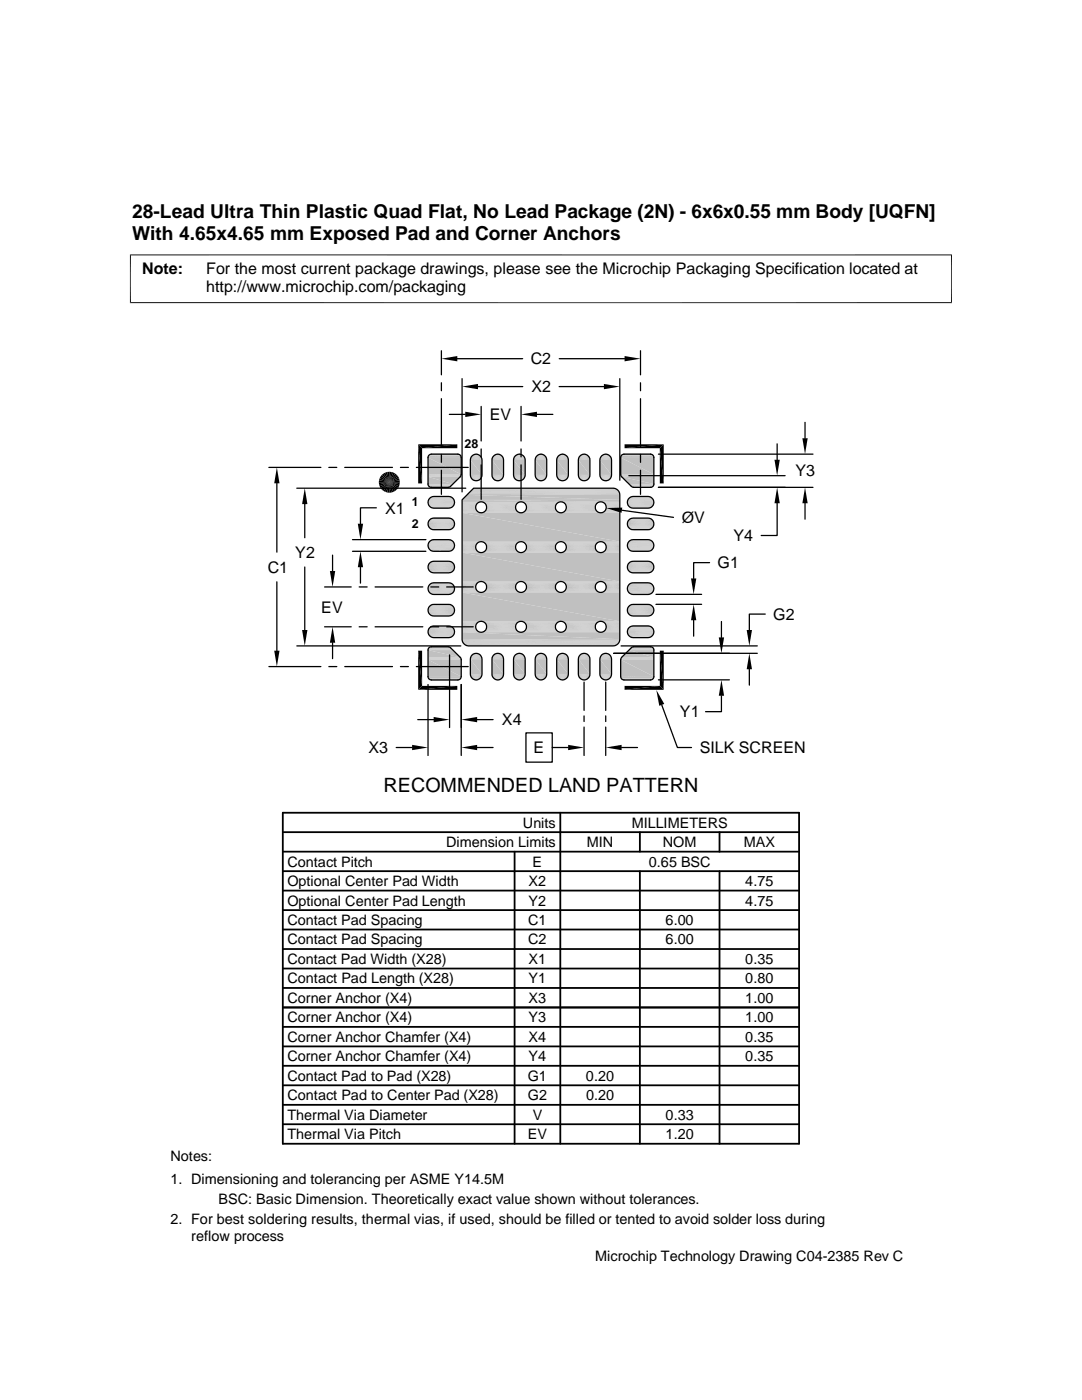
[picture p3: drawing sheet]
<svg xmlns="http://www.w3.org/2000/svg" width="216mm" height="279mm" viewBox="0 0 216 279" stroke-linecap="round" stroke-linejoin="round" font-family="sans-serif">
<defs><g id="words">
<text font-size="3.9" x="76.5" y="158.1">RECOMMENDED LAND PATTERN</text>
<g font-size="3.8">
<text x="26.4" y="43.5">28-Lead Ultra Thin Plastic Quad Flat, No Lead Package (2N) - 6x6x0.55 mm Body [UQFN]</text>
<text x="26.4" y="47.9">With 4.65x4.65 mm Exposed Pad and Corner Anchors</text>
</g>
<g font-size="3.2">
<text x="28.4" y="54.6">Note:</text>
<text x="41.1" y="54.6">For the most current package drawings, please see the Microchip Packaging Specification located at</text>
<text x="41.1" y="58.3">http://www.microchip.com/packaging</text>
<text x="105.9" y="72.7">C2</text>
<text x="97.7" y="83.8">EV</text>
<text x="106.1" y="78.3">X2</text>
<text x="158.7" y="95.1">Y3</text>
<text x="76.9" y="102.5">X1</text>
<text x="136" y="104.3">ØV</text>
<text x="58.9" y="111.4">Y2</text>
<text x="143.2" y="113.4">G1</text>
<text x="146.4" y="108">Y4</text>
<text x="53.4" y="114.3">C1</text>
<text x="64.1" y="122.3">EV</text>
<text x="154.3" y="123.7">G2</text>
<text x="135.7" y="143.2">Y1</text>
<text x="100.2" y="144.8">X4</text>
<text x="73.5" y="150.3">X3</text>
<text x="106.5" y="150.3">E</text>
<text x="139.6" y="150.3">SILK SCREEN</text>
</g>
<g font-size="2.9">
<text x="104.3" y="165.2">Units</text>
<text x="126" y="165.2">MILLIMETERS</text>
<text x="57.3" y="172.9">Contact Pitch</text>
<text x="89" y="169.1">Dimension Limits</text>
<text x="106.3" y="172.9">E</text>
<text x="117.1" y="169.1">MIN</text>
<text x="129.5" y="172.9">0.65 BSC</text>
<text x="132.3" y="169.1">NOM</text>
<text x="148.4" y="169.1">MAX</text>
<text x="57.3" y="176.8">Optional Center Pad Width</text>
<text x="105.5" y="176.8">X2</text>
<text x="148.7" y="176.8">4.75</text>
<text x="57.3" y="180.7">Optional Center Pad Length</text>
<text x="57.3" y="184.6">Contact Pad Spacing</text>
<text x="105.4" y="184.6">C1</text>
<text x="105.5" y="180.7">Y2</text>
<text x="132.8" y="184.6">6.00</text>
<text x="148.7" y="180.7">4.75</text>
<text x="57.3" y="188.5">Contact Pad Spacing</text>
<text x="105.4" y="188.5">C2</text>
<text x="132.8" y="188.5">6.00</text>
<text x="57.3" y="196.3">Contact Pad Length (X28)</text>
<text x="57.3" y="192.4">Contact Pad Width (X28)</text>
<text x="105.5" y="196.3">Y1</text>
<text x="105.5" y="192.4">X1</text>
<text x="148.7" y="196.3">0.80</text>
<text x="148.7" y="192.4">0.35</text>
<text x="57.3" y="200.1">Corner Anchor (X4)</text>
<text x="105.5" y="200.1">X3</text>
<text x="148.7" y="200.1">1.00</text>
<text x="57.3" y="207.9">Corner Anchor Chamfer (X4)</text>
<text x="57.3" y="204">Corner Anchor (X4)</text>
<text x="105.5" y="207.9">X4</text>
<text x="105.5" y="204">Y3</text>
<text x="148.7" y="207.9">0.35</text>
<text x="148.7" y="204">1.00</text>
<text x="57.3" y="211.8">Corner Anchor Chamfer (X4)</text>
<text x="57.3" y="215.7">Contact Pad to Pad (X28)</text>
<text x="105.3" y="215.7">G1</text>
<text x="105.5" y="211.8">Y4</text>
<text x="116.9" y="215.7">0.20</text>
<text x="148.7" y="211.8">0.35</text>
<text x="57.3" y="219.6">Contact Pad to Center Pad (X28)</text>
<text x="105.3" y="219.6">G2</text>
<text x="116.9" y="219.6">0.20</text>
<text x="57.3" y="223.5">Thermal Via Diameter</text>
<text x="57.3" y="227.4">Thermal Via Pitch</text>
<text x="105.3" y="227.4">EV</text>
<text x="106.3" y="223.5">V</text>
<text x="132.8" y="223.5">0.33</text>
<text x="132.8" y="227.4">1.20</text>
<text x="34" y="231.6">Notes:</text>
<text x="34" y="236.2">1. Dimensioning and tolerancing per ASME Y14.5M</text>
<text x="34" y="244.3">2. For best soldering results, thermal vias, if used, should be filled or tented to avoid solder loss during</text>
<text x="43.6" y="240.2">BSC: Basic Dimension. Theoretically exact value shown without tolerances.</text>
<text x="38.1" y="247.6">reflow process</text>
<text x="118.8" y="251.7">Microchip Technology Drawing C04-2385 Rev C</text>
</g>
<g font-size="2.5">
<text x="92.7" y="89.4">28</text>
<text x="82.2" y="101.1">1</text>
<text x="82.2" y="105.5">2</text>
</g>
</g></defs>
<g fill="#c0c0c0">
<path d="M94.9 90.7h.2z"/>
<path d="M99.2 90.7h.2z"/>
<path d="M103.5 90.7h.2z"/>
<path d="M107.8 90.7h.3z"/>
<path d="M112.1 90.7h.3z"/>
<path d="M116.4 90.7h.3z"/>
<path d="M120.8 90.7h.2z"/>
</g>
<path d="M85.9 90.7h5.6M124.4 90.7h5.5" fill="none" stroke="#c0c0c0" stroke-width=".2"/>
<g fill="#c0c0c0">
<path d="M120.7 90.7h.4z"/>
<path d="M120.8 90.7h.3z"/>
<path d="M116.4 90.7h.4z"/>
<path d="M112.1 90.7h.4z"/>
<path d="M107.7 90.7h.4z"/>
<path d="M107.8 90.7h.3z"/>
<path d="M103.4 90.7h.4z"/>
<path d="M103.5 90.7h.3z"/>
<path d="M99.1 90.7h.4z"/>
<path d="M99.2 90.7h.3z"/>
<path d="M94.8 90.7h.4z"/>
<path d="M94.9 90.7h.3z"/>
<path d="M120.6 90.7h.5z"/>
</g>
<path d="M85.8 90.7h5.8M124.2 90.7h5.9" fill="none" stroke="#c0c0c0" stroke-width=".2"/>
<g fill="#c0c0c0">
<path d="M120.5 90.7h.8z"/>
<path d="M120.6 90.7h.7z"/>
<path d="M116.2 90.7h.7z"/>
<path d="M116.4 90.7h.5z"/>
<path d="M111.8 90.7h.8z"/>
<path d="M112.1 90.7h.5z"/>
<path d="M107.5 90.7h.8z"/>
<path d="M107.7 90.7h.6z"/>
<path d="M103.3 90.7h.7z"/>
<path d="M103.4 90.7h.6z"/>
<path d="M98.9 90.7h.8z"/>
<path d="M99.1 90.7h.6z"/>
<path d="M94.6 90.7h.8z"/>
<path d="M94.8 90.7h.6z"/>
<path d="M120.4 90.7h.9z"/>
<path d="M103.2 90.7h.9z"/>
<path d="M103.3 90.7h.8z"/>
<path d="M98.9 90.7h.9z"/>
</g>
<path d="M85.6 90.8h6.2M85.7 90.8h6M124.1 90.8h6.1" fill="none" stroke="#c0c0c0" stroke-width=".2"/>
<g fill="#c0c0c0">
<path d="M120.3 90.8h1.2z"/>
<path d="M120.4 90.7l1.1 .1z"/>
<path d="M116 90.8h1.1z"/>
<path d="M116.2 90.7l.9 .1z"/>
<path d="M111.7 90.8h1.1z"/>
<path d="M111.8 90.7l1 .1z"/>
<path d="M107.4 90.8h1.1z"/>
<path d="M107.5 90.7l1 .1z"/>
<path d="M103.1 90.8h1.1z"/>
<path d="M103.2 90.7l1 .1z"/>
<path d="M98.7 90.8h1.2z"/>
<path d="M98.9 90.7l1 .1z"/>
<path d="M94.4 90.8h1.2z"/>
<path d="M94.6 90.7l1 .1z"/>
</g>
<path d="M85.6 90.8h6.2M124 90.8h6.3" fill="none" stroke="#c0c0c0" stroke-width=".2"/>
<g fill="#c0c0c0">
<path d="M120.2 90.8h1.3z"/>
<path d="M120.3 90.8h1.2z"/>
<path d="M103 90.8h1.3z"/>
<path d="M103.1 90.8h1.2z"/>
<path d="M98.7 90.8h1.2z"/>
</g>
<path d="M85.6 90.9h6.3M124 90.9h6.3" fill="none" stroke="#c0c0c0" stroke-width=".2"/>
<g fill="#c0c0c0">
<path d="M120.1 90.9h1.5z"/>
<path d="M120.2 90.8l1.4 .1z"/>
<path d="M115.8 90.9l.2-.1 1.3 .1z"/>
<path d="M116 90.8l1.3 .1z"/>
<path d="M111.5 90.9l.2-.1 1.3 .1z"/>
<path d="M111.7 90.8l1.3 .1z"/>
<path d="M107.2 90.9l.2-.1 1.3 .1z"/>
<path d="M107.4 90.8l1.3 .1z"/>
<path d="M102.9 90.9h1.5z"/>
<path d="M103 90.8l1.4 .1z"/>
<path d="M98.6 90.9h1.5z"/>
<path d="M98.7 90.8l1.4 .1z"/>
<path d="M94.3 90.9l.1-.1 1.4 .1z"/>
<path d="M94.4 90.8l1.4 .1z"/>
</g>
<path d="M85.5 91h6.4M85.5 90.9h6.4M124 91h6.4M124 90.9h6.4" fill="none" stroke="#c0c0c0" stroke-width=".2"/>
<g fill="#c0c0c0">
<path d="M120.1 90.9l1.6 .1h-1.7z"/>
<path d="M120.1 90.9l1.6 .1z"/>
<path d="M102.9 90.9l1.5 .1h-1.6z"/>
<path d="M102.9 90.9l1.5 .1z"/>
<path d="M98.6 90.9l1.5 .1h-1.6z"/>
<path d="M98.6 90.9l1.5 .1z"/>
</g>
<path d="M85.4 91h6.6M123.9 91h6.5" fill="none" stroke="#c0c0c0" stroke-width=".2"/>
<g fill="#c0c0c0">
<path d="M120 91l1.8 .1z"/>
<path d="M115.8 90.9l1.7 .2h-1.8z"/>
<path d="M115.8 90.9h1.5l.2 .2z"/>
<path d="M111.5 90.9l1.6 .2h-1.7z"/>
<path d="M111.5 90.9h1.5l.1 .2z"/>
<path d="M107.2 90.9l1.6 .2h-1.7z"/>
<path d="M107.2 90.9h1.5l.1 .2z"/>
<path d="M102.8 91l1.7 .1z"/>
<path d="M98.5 91l1.7 .1z"/>
<path d="M94.3 90.9l1.6 .2h-1.8z"/>
<path d="M94.3 90.9h1.5l.1 .2z"/>
</g>
<path d="M85.4 91.1h6.6M123.9 91.1h6.5" fill="none" stroke="#c0c0c0" stroke-width=".2"/>
<g fill="#c0c0c0">
<path d="M120 91.1l1.8 .1h-1.9z"/>
<path d="M120 91.1h1.8v.1z"/>
<path d="M102.7 91.1l1.9 .1h-1.9z"/>
<path d="M102.7 91.1h1.8l.1 .1z"/>
<path d="M98.4 91.1l1.9 .1h-1.9z"/>
<path d="M98.4 91.1h1.8l.1 .1z"/>
</g>
<path d="M85.4 91.1h6.6M85.4 91.2h6.6M119.9 91.2h2M123.9 91.1h6.6M123.9 91.2h6.6" fill="none" stroke="#c0c0c0" stroke-width=".2"/>
<path d="M119.9 91.2h2z" fill="#c0c0c0"/>
<path d="M115.5 91.1h2.1" fill="none" stroke="#c0c0c0" stroke-width=".2"/>
<path d="M115.7 91.1h1.8l.1 .1z" fill="#c0c0c0"/>
<path d="M111.3 91.1h2" fill="none" stroke="#c0c0c0" stroke-width=".2"/>
<path d="M111.4 91.1h1.7l.2 .1z" fill="#c0c0c0"/>
<path d="M106.9 91.1h2" fill="none" stroke="#c0c0c0" stroke-width=".2"/>
<g fill="#c0c0c0">
<path d="M107.1 91.1h1.7l.1 .1z"/>
<path d="M102.7 91.2h1.9z"/>
</g>
<path d="M98.3 91.2h2" fill="none" stroke="#c0c0c0" stroke-width=".2"/>
<path d="M98.4 91.2h1.9z" fill="#c0c0c0"/>
<path d="M94 91.1h2" fill="none" stroke="#c0c0c0" stroke-width=".2"/>
<path d="M94.1 91.1h1.8l.1 .1z" fill="#c0c0c0"/>
<g fill="none" stroke="#c0c0c0" stroke-width=".2">
<path d="M85.4 91.2h6.6M93.9 91.7h2.3M93.9 91.5h2.3M93.9 91.3h2.2M98.2 91.6h2.3M98.2 91.7h2.3M98.2 91.5h2.3M98.2 91.4h2.2M98.3 91.3h2.1M102.5 91.7h2.3M102.5 91.5h2.3M102.5 91.6h2.3"/>
<path d="M102.6 91.4h2.1M102.6 91.3h2.1M106.8 91.7h2.3M106.8 91.5h2.3M106.8 91.3h2.2M111.1 91.7h2.3M111.1 91.5h2.3M111.2 91.3h2.1M115.4 91.7h2.3M115.4 91.5h2.3M115.5 91.3h2.1M119.7 91.7h2.3"/>
<path d="M119.7 91.6h2.3M119.7 91.5h2.3M119.8 91.4h2.2M119.8 91.3h2.1M123.8 91.2h6.7"/>
</g>
<g fill="#c0c0c0">
<path d="M123.8 91.3l6.7 3.4h-6.7z"/>
<path d="M123.8 91.3h6.7v3.4z"/>
<path d="M85.4 91.3l6.6 3.4h-6.6z"/>
<path d="M85.4 91.3h6.6v3.4z"/>
</g>
<path d="M123.8 94.7h6.7" fill="none" stroke="#c0c0c0" stroke-width=".2"/>
<g fill="#c0c0c0">
<path d="M119.7 91.8l2.3 3h-2.3z"/>
<path d="M119.7 91.8h2.3v3z"/>
<path d="M115.4 91.8l2.3 3h-2.3z"/>
<path d="M115.4 91.8h2.3v3z"/>
<path d="M111.1 91.8l2.3 3h-2.3z"/>
<path d="M111.1 91.8h2.3v3z"/>
<path d="M106.8 91.8l2.3 3h-2.3z"/>
<path d="M106.8 91.8h2.3v3z"/>
<path d="M102.5 91.8l2.3 3h-2.3z"/>
<path d="M102.5 91.8h2.3v3z"/>
<path d="M98.2 91.8l2.3 3h-2.3z"/>
<path d="M98.2 91.8h2.3v3z"/>
<path d="M93.9 91.8l2.3 3h-2.3z"/>
<path d="M93.9 91.8h2.3v3z"/>
</g>
<g fill="none" stroke="#c0c0c0" stroke-width=".2">
<path d="M85.4 94.7h6.6M85.4 94.9h6.6M85.4 95h6.6M85.4 95.1h6.5M93.9 95.1h2.3M93.9 95.3h2.2M98.2 95h2.3M98.2 95.1h2.3M98.2 95.2h2.2M98.3 95.3h2.1M102.5 95h2.3M102.5 95.1h2.3"/>
<path d="M102.6 95.2h2.1M102.6 95.3h2.1M106.8 95h2.3M106.8 95.1h2.3M106.8 95.2h2.2M106.9 95.3h2.1M111.1 95.1h2.3M111.2 95.3h2.1M115.4 95.1h2.3M115.5 95.3h2.1M119.7 95h2.3M119.7 95.1h2.3"/>
<path d="M119.8 95.2h2.2M119.8 95.3h2.1M123.9 94.8h6.6M123.9 94.9h6.6M123.9 95h6.6M124 95.1h6.5"/>
</g>
<path d="M93.9 94.9h2.3M98.2 94.9h2.3M102.5 94.9h2.3M106.8 94.9h2.3M111.1 94.9h2.3M115.4 94.9h2.3M119.7 94.9h2.3" fill="none" stroke="#c0c0c0" stroke-width=".21"/>
<path d="M119.9 95.4h1.9z" fill="#c0c0c0"/>
<path d="M119.9 95.4h2" fill="none" stroke="#c0c0c0" stroke-width=".2"/>
<path d="M106.9 95.4h2z" fill="#c0c0c0"/>
<path d="M106.9 95.4h2" fill="none" stroke="#c0c0c0" stroke-width=".2"/>
<g fill="#c0c0c0">
<path d="M102.6 95.4h2z"/>
<path d="M98.3 95.4h2z"/>
</g>
<path d="M98.3 95.4h2" fill="none" stroke="#c0c0c0" stroke-width=".2"/>
<g fill="#c0c0c0">
<path d="M119.9 95.4l1.9 .1h-1.8z"/>
<path d="M119.9 95.4h1.9v.1z"/>
<path d="M115.5 95.4l2 .1h-1.8z"/>
</g>
<path d="M115.5 95.4h2.1" fill="none" stroke="#c0c0c0" stroke-width=".2"/>
<path d="M111.3 95.4l1.8 .1h-1.7z" fill="#c0c0c0"/>
<path d="M111.3 95.4h2" fill="none" stroke="#c0c0c0" stroke-width=".2"/>
<g fill="#c0c0c0">
<path d="M107 95.4l1.8 .1h-1.7z"/>
<path d="M107 95.4h1.9l-.1 .1z"/>
<path d="M102.7 95.4l1.8 .1h-1.8z"/>
<path d="M102.7 95.4h1.9l-.1 .1z"/>
<path d="M98.4 95.4l1.8 .1h-1.8z"/>
<path d="M98.4 95.4h1.9l-.1 .1z"/>
<path d="M94 95.4l1.9 .1h-1.8z"/>
</g>
<path d="M94 95.4h2" fill="none" stroke="#c0c0c0" stroke-width=".2"/>
<g fill="#c0c0c0">
<path d="M120 95.5l1.7 .1z"/>
<path d="M120 95.5h1.8z"/>
<path d="M107.1 95.5l1.7 .1z"/>
<path d="M107.1 95.5h1.7z"/>
<path d="M102.7 95.5l1.7 .1z"/>
<path d="M102.7 95.5h1.8z"/>
<path d="M98.4 95.5l1.7 .1z"/>
<path d="M98.4 95.5h1.8z"/>
<path d="M120 95.6l1.6 .1z"/>
<path d="M120 95.6h1.7z"/>
<path d="M115.7 95.5l1.6 .2h-1.5z"/>
<path d="M115.7 95.5h1.8l-.2 .2z"/>
<path d="M111.4 95.5l1.6 .2h-1.5z"/>
<path d="M111.4 95.5h1.7l-.1 .2z"/>
<path d="M107.1 95.6l1.6 .1z"/>
<path d="M107.1 95.6h1.7z"/>
<path d="M102.8 95.6l1.6 .1z"/>
<path d="M102.8 95.6h1.6z"/>
<path d="M98.5 95.6l1.6 .1z"/>
<path d="M98.5 95.6h1.6z"/>
<path d="M94.1 95.5l1.7 .2h-1.5z"/>
<path d="M94.1 95.5h1.8l-.1 .2z"/>
<path d="M120.1 95.7l1.4 .1z"/>
<path d="M120.1 95.7h1.5z"/>
<path d="M107.2 95.7l1.4 .1z"/>
<path d="M107.2 95.7h1.5z"/>
<path d="M102.9 95.7l1.4 .1z"/>
<path d="M102.9 95.7h1.5z"/>
<path d="M98.6 95.7l1.3 .1z"/>
<path d="M98.6 95.7h1.5z"/>
<path d="M120.2 95.8h1.3z"/>
<path d="M115.8 95.7l1.3 .1h-1.1z"/>
<path d="M115.8 95.7h1.5l-.2 .1z"/>
<path d="M111.5 95.7l1.3 .1h-1.1z"/>
<path d="M111.5 95.7h1.5l-.2 .1z"/>
<path d="M107.3 95.8h1.2z"/>
<path d="M107.3 95.8h1.3z"/>
<path d="M103 95.8h1.2z"/>
<path d="M103 95.8h1.3z"/>
<path d="M98.7 95.8h1.2z"/>
<path d="M94.3 95.7l1.3 .1h-1.2z"/>
<path d="M94.3 95.7h1.5l-.2 .1z"/>
<path d="M120.3 95.8l1 .1z"/>
<path d="M120.3 95.8h1.2z"/>
<path d="M107.4 95.8l1 .1z"/>
<path d="M107.4 95.8h1.1z"/>
<path d="M103.1 95.8l1 .1z"/>
<path d="M103.1 95.8h1.1z"/>
<path d="M98.7 95.8l1.1 .1z"/>
<path d="M120.4 95.9h.9z"/>
<path d="M116 95.8l.9 .1z"/>
<path d="M116 95.8h1.1z"/>
<path d="M111.7 95.8l.9 .1z"/>
<path d="M111.7 95.8h1.1z"/>
<path d="M107.5 95.9h.8z"/>
<path d="M107.5 95.9h.9z"/>
<path d="M103.2 95.9h.8z"/>
<path d="M103.2 95.9h.9z"/>
<path d="M98.9 95.9h.8z"/>
<path d="M98.9 95.9h.9z"/>
<path d="M94.4 95.8l1 .1z"/>
<path d="M94.4 95.8h1.2z"/>
<path d="M120.5 95.9h.6z"/>
<path d="M120.5 95.9h.8z"/>
<path d="M107.5 95.9h.7z"/>
<path d="M103.3 95.9h.5z"/>
<path d="M103.3 95.9h.7z"/>
<path d="M98.9 95.9h.6z"/>
<path d="M94.8 95.9h.4z"/>
<path d="M99.1 95.9h.4z"/>
<path d="M103.4 95.9h.4z"/>
<path d="M107.7 95.9h.4z"/>
<path d="M112.1 95.9h.4z"/>
<path d="M116.4 95.9h.4z"/>
<path d="M120.7 95.9h.4z"/>
<path d="M120.6 95.9h.5z"/>
<path d="M116.2 95.9h.6z"/>
<path d="M116.2 95.9h.7z"/>
<path d="M111.8 95.9h.7z"/>
<path d="M111.8 95.9h.8z"/>
<path d="M107.7 95.9h.5z"/>
<path d="M94.6 95.9h.6z"/>
<path d="M94.6 95.9h.8z"/>
<path d="M124 95.1l6.5 1.5h-5z"/>
<path d="M124 95.1h6.5v1.5z"/>
<path d="M85.4 95.1l5 1.5h-5z"/>
<path d="M85.4 95.1h6.4l-1.4 1.5z"/>
</g>
<g fill="none" stroke="#c0c0c0" stroke-width=".2">
<path d="M85.4 100h5.3M85.4 96.7h5M85.4 96.8h4.9M85.4 96.9h4.7M85.5 99.8h5.1M85.5 97h4.5M85.6 97h4.3M85.6 99.6h5M85.6 97.1h4.3M85.7 99.4h4.7M85.7 97.2h4.1M85.8 97.2h3.9"/>
<path d="M85.8 99.3h4.5M85.9 97.3h3.7M86 99.2h4.1M86.2 99.1h3.7M86.4 99.1h3.3M125.2 100h5.3M125.2 99.8h5.2M125.3 99.6h5M125.5 99.4h4.7M125.5 96.7h5M125.6 99.3h4.5M125.6 96.8h4.9"/>
<path d="M125.8 96.9h4.6M125.8 99.2h4.1M125.9 97h4.5M125.9 99.1h3.8M126 97.1h4.3M126.1 97.2h4.1M126.1 99.1h3.4M126.2 97.2h3.9M126.3 97.3h3.6M85.4 112.9h5.3M85.4 117.2h5.3M85.4 108.8h5.3"/>
<path d="M85.4 100.2h5.3M85.4 104.7h5.3M85.4 104.8h5.3M85.4 109.2h5.3M85.4 113.3h5.3M85.4 113.5h5.3M85.4 117.6h5.3M85.4 104.2h5.3M85.4 108.5h5.3M85.4 100.5h5.3M85.4 100.6h5.3M85.4 104.3h5.3"/>
<path d="M85.4 108.6h5.3M85.5 104.1h5.1M85.5 108.4h5.1M85.5 100.7h5.1M85.5 105h5.1M85.5 109.3h5.1M85.5 113.7h5.1M85.5 118h5.1M85.5 112.7h5.1M85.5 117h5.1M85.5 100.8h5.1M85.5 104h5.1"/>
<path d="M85.6 103.9h5M85.6 108.3h5M85.6 100.9h5M85.6 105.2h5M85.6 109.5h5M85.6 113.8h5M85.6 118.1h5M85.6 112.5h5M85.6 116.8h5M85.6 100.9h4.9M85.6 103.9h4.9M85.6 108.2h4.9"/>
<path d="M85.7 112.4h4.7M85.7 116.7h4.7M85.7 105.4h4.7M85.7 109.7h4.7M85.7 114h4.7M85.7 118.3h4.7M85.7 103.8h4.7M85.7 108.1h4.7M85.7 101h4.7M85.7 101.1h4.7M85.7 103.7h4.7M85.7 108h4.7"/>
<path d="M85.8 112.2h4.5M85.8 116.5h4.5M85.8 105.5h4.5M85.8 109.8h4.5M85.8 114.1h4.5M85.8 118.4h4.5M85.8 103.6h4.5M85.8 107.9h4.5M85.8 101.2h4.5M85.9 101.2h4.3M85.9 103.6h4.3M85.9 107.9h4.3"/>
<path d="M86 112.1h4.1M86 116.4h4.1M86 105.6h4.1M86 109.9h4.1M86 114.2h4.1M86 118.5h4.1M86 101.3h4.1M86 103.5h4.1M86 107.8h4.1M86.1 103.5h3.9M86.2 101.4h3.7M86.2 105.7h3.7"/>
<path d="M86.2 110h3.7M86.2 114.3h3.7M86.2 118.6h3.7M86.2 112.1h3.7M86.2 116.4h3.7M86.2 107.7h3.7M86.3 103.4h3.5M86.3 107.7h3.5M86.4 105.7h3.3M86.4 114.3h3.3M86.4 118.6h3.3M86.4 101.4h3.3"/>
<path d="M125.2 100.2h5.3M125.2 108.8h5.3M125.2 104.7h5.3M125.2 113.3h5.3M125.2 117.6h5.3M125.2 100.6h5.3M125.2 104.8h5.3M125.2 104.9h5.3M125.2 109.1h5.3M125.2 109.2h5.3M125.2 113.4h5.3M125.2 113.5h5.3"/>
<path d="M125.2 104.3h5.3M125.2 112.9h5.3M125.2 117.2h5.3M125.2 104.1h5.2M125.2 108.4h5.2M125.2 112.7h5.2M125.2 117h5.2M125.2 100.7h5.2M125.2 105h5.2M125.2 109.3h5.2M125.2 113.6h5.2M125.2 118h5.2"/>
<path d="M125.3 105.1h5.1M125.3 109.4h5.1M125.3 113.7h5.1M125.3 100.9h5M125.3 105.2h5M125.3 109.5h5M125.3 113.8h5M125.3 118.1h5M125.3 103.9h5M125.3 108.2h5M125.3 112.5h5M125.3 116.8h5"/>
<path d="M125.4 105.3h4.9M125.4 109.6h4.9M125.4 113.9h4.9M125.5 103.7h4.7M125.5 108h4.7M125.5 112.4h4.7M125.5 116.7h4.7M125.5 101.1h4.7M125.5 105.3h4.7M125.5 109.6h4.7M125.5 114h4.7M125.5 118.3h4.7"/>
<path d="M125.5 105.4h4.6M125.5 109.7h4.6M125.5 114h4.6M125.6 101.2h4.5M125.6 118.4h4.5M125.6 103.6h4.5M125.6 107.9h4.5M125.6 112.2h4.5M125.6 116.5h4.5M125.6 105.5h4.5M125.6 109.8h4.5M125.6 114.1h4.5"/>
<path d="M125.7 105.5h4.3M125.7 109.9h4.3M125.7 114.2h4.3M125.8 101.3h4.1M125.8 118.5h4.1M125.8 103.5h4.1M125.8 107.8h4.1M125.8 112.1h4.1M125.8 116.4h4.1M125.8 105.6h4.1M125.8 109.9h4.1M125.8 114.2h4.1"/>
<path d="M125.9 105.6h3.9M125.9 110h3.9M125.9 114.2h3.9M125.9 101.4h3.8M125.9 110h3.8M125.9 114.3h3.8M125.9 118.6h3.8M125.9 103.4h3.8M125.9 107.7h3.8M125.9 112.1h3.8M125.9 116.4h3.8M126.1 105.7h3.4"/>
<path d="M126.1 101.4h3.4M126.1 118.6h3.4M126.1 103.4h3.4M126.1 107.7h3.4M126.2 114.3h3.3M85.4 121.5h5.3M85.4 125.8h5.3M85.4 129.5h4.8M85.4 121.7h5.3M85.4 122.1h5.3M85.4 126.2h5.3M85.4 129.7h5"/>
<path d="M85.4 126.3h5.3M85.4 126.4h5.3M85.4 129.4h4.7M85.5 122.3h5.1M85.5 126.5h5.1M85.5 121.3h5.1M85.5 125.6h5.1M85.5 126.6h5.1M85.5 129.3h4.5M85.6 122.4h5M85.6 126.7h5M85.6 121.1h5"/>
<path d="M85.6 125.4h5M85.6 126.8h4.9M85.6 129.2h4.3M85.7 121h4.7M85.7 125.3h4.7M85.7 122.6h4.7M85.7 126.9h4.7M85.7 129.1h4.1M85.8 120.8h4.5M85.8 125.1h4.5M85.8 122.7h4.5M85.8 129.1h3.9"/>
<path d="M85.8 127h4.5M85.9 127.1h4.3M85.9 129.1h3.7M86 120.7h4.1M86 125h4.1M86 122.8h4.1M86 127.1h4.1M86.1 127.2h3.9M86.2 122.9h3.7M86.2 127.2h3.7M86.2 120.7h3.7M86.2 125h3.7"/>
<path d="M86.4 120.6h3.3M86.4 127.2h3.3M125.2 121.7h5.3M125.2 126.2h5.3M125.2 122.1h5.3M125.2 125.9h5.3M125.2 126.4h5.3M125.2 121.5h5.3M125.2 125.8h5.3M125.2 121.3h5.2M125.2 125.7h5.2M125.2 122.3h5.2"/>
<path d="M125.2 126.6h5.2M125.3 125.6h5.1M125.3 122.4h5M125.3 126.7h5M125.3 121.1h5M125.3 125.5h5M125.4 125.4h4.9M125.5 121h4.7M125.5 122.6h4.7M125.5 126.9h4.7M125.5 125.3h4.7M125.5 129.7h5"/>
<path d="M125.5 125.2h4.6M125.6 122.7h4.5M125.6 127h4.5M125.6 120.8h4.5M125.6 125.2h4.5M125.6 129.6h4.9M125.7 125.1h4.3M125.7 129.4h4.7M125.8 122.8h4.1M125.8 127.1h4.1M125.8 120.7h4.1M125.8 125h4.1"/>
<path d="M125.8 129.3h4.6M125.9 125h3.9M125.9 125h3.8M125.9 129.3h4.4M125.9 122.9h3.8M125.9 127.2h3.8M125.9 120.7h3.8M126 129.2h4.3M126 129.2h4.2M126.1 129.1h4.1M126.1 127.2h3.4M126.1 120.6h3.4"/>
<path d="M126.2 129.1h3.9M126.3 129.1h3.6"/>
</g>
<g fill="none" stroke="#c0c0c0" stroke-width=".21">
<path d="M85.4 104.5h5.3M85.4 100.4h5.3M85.4 109h5.3M85.4 113.1h5.3M85.4 117.4h5.3M85.4 117.8h5.3M125.2 104.5h5.3M125.2 113.1h5.3M125.2 117.4h5.3M125.2 100.4h5.3M125.2 109h5.3M125.2 117.8h5.3"/>
<path d="M125.2 108.6h5.3M85.4 121.9h5.3M85.4 126h5.3M125.2 126h5.3M125.2 121.9h5.3"/>
</g>
<g fill="#c0c0c0">
<path d="M94.8 130.4h.4z"/>
<path d="M99.1 130.4h.4z"/>
<path d="M103.4 130.4h.4z"/>
<path d="M107.7 130.4h.4z"/>
<path d="M112.1 130.4h.4z"/>
<path d="M116.4 130.4h.4z"/>
<path d="M120.7 130.4h.4z"/>
<path d="M120.6 130.4h.5z"/>
<path d="M120.5 130.5h.8z"/>
<path d="M120.6 130.4l.7 .1z"/>
<path d="M116.2 130.5h.7z"/>
<path d="M116.4 130.4l.5 .1z"/>
<path d="M111.8 130.5h.8z"/>
<path d="M112.1 130.4l.5 .1z"/>
<path d="M107.5 130.5h.8z"/>
<path d="M107.7 130.4l.6 .1z"/>
<path d="M103.3 130.5h.7z"/>
<path d="M103.4 130.4l.6 .1z"/>
<path d="M98.9 130.5h.8z"/>
<path d="M99.1 130.4l.6 .1z"/>
<path d="M94.6 130.5h.8z"/>
<path d="M94.8 130.4l.6 .1z"/>
<path d="M120.4 130.5h.9z"/>
<path d="M103.2 130.5h.9z"/>
<path d="M103.3 130.5h.8z"/>
<path d="M98.9 130.5h.9z"/>
<path d="M120.3 130.5h1.2z"/>
<path d="M120.4 130.5h1.1z"/>
<path d="M116 130.5h1.1z"/>
<path d="M116.2 130.5h.9z"/>
<path d="M111.7 130.5h1.1z"/>
<path d="M111.8 130.5h1z"/>
<path d="M107.4 130.5h1.1z"/>
<path d="M107.5 130.5h1z"/>
<path d="M103.1 130.5h1.1z"/>
<path d="M103.2 130.5h1z"/>
<path d="M98.7 130.5h1.2z"/>
<path d="M98.9 130.5h1z"/>
<path d="M94.4 130.5h1.2z"/>
<path d="M94.6 130.5h1z"/>
<path d="M120.2 130.6h1.3z"/>
<path d="M120.3 130.5l1.2 .1z"/>
<path d="M103 130.6h1.3z"/>
<path d="M103.1 130.5l1.2 .1z"/>
<path d="M98.7 130.6h1.2z"/>
<path d="M98.7 130.5l1.2 .1z"/>
<path d="M120.1 130.7h1.5z"/>
<path d="M120.2 130.6l1.4 .1z"/>
<path d="M115.8 130.7l.2-.2 1.3 .2z"/>
<path d="M116 130.5h1.1l.2 .2z"/>
<path d="M111.5 130.7l.2-.2 1.3 .2z"/>
<path d="M111.7 130.5h1.1l.2 .2z"/>
<path d="M107.2 130.7l.2-.2 1.3 .2z"/>
<path d="M107.4 130.5h1.1l.2 .2z"/>
<path d="M103 130.6l1.4 .1h-1.5z"/>
<path d="M103 130.6l1.4 .1z"/>
<path d="M98.7 130.6l1.4 .1h-1.5z"/>
<path d="M98.7 130.6l1.4 .1z"/>
<path d="M94.3 130.7l.1-.2 1.4 .2z"/>
<path d="M94.4 130.5h1.2l.2 .2z"/>
<path d="M120 130.7h1.7z"/>
<path d="M120.1 130.7h1.6z"/>
<path d="M102.8 130.7h1.6z"/>
<path d="M102.9 130.7h1.5z"/>
<path d="M98.5 130.7h1.6z"/>
<path d="M98.6 130.7h1.5z"/>
<path d="M120 130.7l1.8 .1z"/>
<path d="M115.8 130.7l1.7 .1h-1.8z"/>
<path d="M115.8 130.7h1.5l.2 .1z"/>
<path d="M111.5 130.7l1.6 .1h-1.7z"/>
<path d="M111.5 130.7h1.5l.1 .1z"/>
<path d="M107.2 130.7l1.6 .1h-1.7z"/>
<path d="M107.2 130.7h1.5l.1 .1z"/>
<path d="M102.8 130.7l1.7 .1h-1.8z"/>
<path d="M102.8 130.7l1.7 .1z"/>
<path d="M98.5 130.7l1.7 .1h-1.8z"/>
<path d="M98.5 130.7l1.7 .1z"/>
<path d="M94.3 130.7l1.6 .1h-1.8z"/>
<path d="M94.3 130.7h1.5l.1 .1z"/>
<path d="M120 130.8l1.8 .1h-1.9z"/>
<path d="M120 130.8h1.8v.1z"/>
<path d="M102.7 130.8l1.9 .1h-1.9z"/>
<path d="M102.7 130.8h1.8l.1 .1z"/>
<path d="M98.4 130.8l1.9 .1h-1.9z"/>
<path d="M98.4 130.8h1.8l.1 .1z"/>
</g>
<path d="M119.9 130.9h2" fill="none" stroke="#c0c0c0" stroke-width=".2"/>
<path d="M119.9 130.9l2 .1z" fill="#c0c0c0"/>
<path d="M115.5 130.9h2.1" fill="none" stroke="#c0c0c0" stroke-width=".2"/>
<path d="M115.7 130.8h1.8l.1 .2z" fill="#c0c0c0"/>
<path d="M111.3 130.9h2" fill="none" stroke="#c0c0c0" stroke-width=".2"/>
<path d="M111.4 130.8h1.7l.2 .2z" fill="#c0c0c0"/>
<path d="M106.9 130.9h2" fill="none" stroke="#c0c0c0" stroke-width=".2"/>
<g fill="#c0c0c0">
<path d="M107.1 130.8h1.7l.1 .2z"/>
<path d="M102.7 130.9l1.9 .1z"/>
</g>
<path d="M98.3 130.9h2" fill="none" stroke="#c0c0c0" stroke-width=".2"/>
<path d="M98.4 130.9l1.9 .1z" fill="#c0c0c0"/>
<path d="M94 130.9h2" fill="none" stroke="#c0c0c0" stroke-width=".2"/>
<path d="M94.1 130.8h1.8l.1 .2z" fill="#c0c0c0"/>
<path d="M93.9 131.1h2.2M98.2 131.1h2.2M98.3 131h2.1M102.6 131.1h2.1M102.6 131h2.1M106.8 131.1h2.2M111.2 131.1h2.1M115.5 131.1h2.1M119.8 131.1h2.2M119.8 131h2.1" fill="none" stroke="#c0c0c0" stroke-width=".2"/>
<g fill="#c0c0c0">
<path d="M125.5 129.7l5 1.5h-6.5z"/>
<path d="M125.5 129.7h5v1.5z"/>
<path d="M85.4 129.7l6.4 1.5h-6.4z"/>
<path d="M85.4 129.7h5l1.4 1.5z"/>
</g>
<g fill="none" stroke="#c0c0c0" stroke-width=".2">
<path d="M85.4 131.2h6.5M85.4 131.3h6.5M85.4 131.4h6.6M85.4 131.5h6.6M85.4 131.6h6.6M93.9 131.2h2.3M98.2 131.3h2.3M98.2 131.2h2.3M102.5 131.2h2.3M102.5 131.3h2.3M106.8 131.2h2.3M111.1 131.2h2.3"/>
<path d="M115.4 131.2h2.3M119.7 131.3h2.3M119.7 131.2h2.3M123.8 131.6h6.7M123.9 131.5h6.6M123.9 131.3h6.6M124 131.2h6.5"/>
</g>
<path d="M93.9 131.4h2.3M98.2 131.4h2.3M102.5 131.4h2.3M106.8 131.4h2.3M111.1 131.4h2.3M115.4 131.4h2.3M119.7 131.4h2.3" fill="none" stroke="#c0c0c0" stroke-width=".21"/>
<g fill="#c0c0c0">
<path d="M119.7 131.6l2.3 2.9h-2.3z"/>
<path d="M119.7 131.6h2.3v2.9z"/>
<path d="M115.4 131.6l2.3 2.9h-2.3z"/>
<path d="M115.4 131.6h2.3v2.9z"/>
<path d="M111.1 131.6l2.3 2.9h-2.3z"/>
<path d="M111.1 131.6h2.3v2.9z"/>
<path d="M106.8 131.6l2.3 2.9h-2.3z"/>
<path d="M106.8 131.6h2.3v2.9z"/>
<path d="M102.5 131.6l2.3 2.9h-2.3z"/>
<path d="M102.5 131.6h2.3v2.9z"/>
<path d="M98.2 131.6l2.3 2.9h-2.3z"/>
<path d="M98.2 131.6h2.3v2.9z"/>
<path d="M93.9 131.6l2.3 2.9h-2.3z"/>
<path d="M93.9 131.6h2.3v2.9z"/>
</g>
<g fill="none" stroke="#c0c0c0" stroke-width=".2">
<path d="M93.9 134.6h2.3M93.9 134.8h2.3M98.2 134.6h2.3M98.2 134.7h2.3M98.2 134.8h2.3M98.2 134.9h2.2M102.5 134.6h2.3M102.5 134.7h2.3M102.5 134.8h2.3M102.6 134.9h2.1M106.8 134.6h2.3M106.8 134.8h2.3"/>
<path d="M111.1 134.6h2.3M111.1 134.8h2.3M115.4 134.6h2.3M115.4 134.8h2.3M119.7 134.6h2.3M119.7 134.7h2.3M119.7 134.8h2.3M119.8 134.9h2.2"/>
</g>
<g fill="#c0c0c0">
<path d="M123.8 131.7l6.7 3.3h-6.7z"/>
<path d="M123.8 131.7h6.7v3.3z"/>
<path d="M85.4 131.7l6.6 3.3h-6.6z"/>
<path d="M85.4 131.7h6.6v3.3z"/>
</g>
<path d="M85.4 135.1h6.6M93.9 135h2.2M98.3 135h2.1M102.6 135h2.1M106.8 135h2.2M111.2 135h2.1M115.5 135h2.1M119.8 135h2.1M123.8 135.1h6.7M123.9 135.1h6.6" fill="none" stroke="#c0c0c0" stroke-width=".2"/>
<path d="M119.9 135.1l1.9 .1z" fill="#c0c0c0"/>
<path d="M119.9 135.1h2" fill="none" stroke="#c0c0c0" stroke-width=".2"/>
<g fill="#c0c0c0">
<path d="M102.6 135.1l2 .1z"/>
<path d="M102.6 135.1h2z"/>
<path d="M98.3 135.1l2 .1z"/>
</g>
<path d="M85.4 135.2h6.6M98.3 135.1h2M123.9 135.2h6.6" fill="none" stroke="#c0c0c0" stroke-width=".2"/>
<g fill="#c0c0c0">
<path d="M119.9 135.2l1.9 .1h-1.8z"/>
<path d="M119.9 135.2h1.9v.1z"/>
<path d="M115.5 135.1l2 .2h-1.8z"/>
</g>
<path d="M115.5 135.2h2.1" fill="none" stroke="#c0c0c0" stroke-width=".2"/>
<path d="M111.3 135.1l1.8 .2h-1.7z" fill="#c0c0c0"/>
<path d="M111.3 135.2h2" fill="none" stroke="#c0c0c0" stroke-width=".2"/>
<path d="M106.9 135.1l1.9 .2h-1.7z" fill="#c0c0c0"/>
<path d="M106.9 135.2h2" fill="none" stroke="#c0c0c0" stroke-width=".2"/>
<g fill="#c0c0c0">
<path d="M102.7 135.2l1.8 .1h-1.8z"/>
<path d="M102.7 135.2h1.9l-.1 .1z"/>
<path d="M98.4 135.2l1.8 .1h-1.8z"/>
<path d="M98.4 135.2h1.9l-.1 .1z"/>
<path d="M94 135.1l1.9 .2h-1.8z"/>
</g>
<path d="M85.4 135.3h6.6M94 135.2h2M123.9 135.3h6.5" fill="none" stroke="#c0c0c0" stroke-width=".2"/>
<g fill="#c0c0c0">
<path d="M120 135.3h1.7z"/>
<path d="M120 135.3h1.8z"/>
<path d="M102.7 135.3h1.7z"/>
<path d="M102.7 135.3h1.8z"/>
<path d="M98.4 135.3h1.7z"/>
<path d="M98.4 135.3h1.8z"/>
</g>
<path d="M85.4 135.3h6.6M85.5 135.4h6.4M123.9 135.3h6.5M124 135.4h6.4" fill="none" stroke="#c0c0c0" stroke-width=".2"/>
<g fill="#c0c0c0">
<path d="M120 135.3l1.6 .1z"/>
<path d="M120 135.3h1.7z"/>
<path d="M115.7 135.3l1.6 .1h-1.5z"/>
<path d="M115.7 135.3h1.8l-.2 .1z"/>
<path d="M111.4 135.3l1.6 .1h-1.5z"/>
<path d="M111.4 135.3h1.7l-.1 .1z"/>
<path d="M107.1 135.3l1.6 .1h-1.5z"/>
<path d="M107.1 135.3h1.7l-.1 .1z"/>
<path d="M102.8 135.3l1.6 .1z"/>
<path d="M102.8 135.3h1.6z"/>
<path d="M98.5 135.3l1.6 .1z"/>
<path d="M98.5 135.3h1.6z"/>
<path d="M94.1 135.3l1.7 .1h-1.5z"/>
<path d="M94.1 135.3h1.8l-.1 .1z"/>
</g>
<path d="M85.5 135.4h6.4M124 135.4h6.4" fill="none" stroke="#c0c0c0" stroke-width=".2"/>
<g fill="#c0c0c0">
<path d="M120.1 135.4l1.4 .1z"/>
<path d="M120.1 135.4h1.5z"/>
<path d="M102.9 135.4l1.4 .1z"/>
<path d="M102.9 135.4h1.5z"/>
<path d="M98.6 135.4l1.3 .1z"/>
<path d="M98.6 135.4h1.5z"/>
</g>
<path d="M85.6 135.5h6.3M124 135.5h6.3" fill="none" stroke="#c0c0c0" stroke-width=".2"/>
<g fill="#c0c0c0">
<path d="M120.2 135.5h1.3z"/>
<path d="M115.8 135.4l1.3 .1z"/>
<path d="M115.8 135.4h1.5l-.2 .1z"/>
<path d="M111.5 135.4l1.3 .1z"/>
<path d="M111.5 135.4h1.5l-.2 .1z"/>
<path d="M107.2 135.4l1.3 .1z"/>
<path d="M107.2 135.4h1.5l-.2 .1z"/>
<path d="M103 135.5h1.2z"/>
<path d="M103 135.5h1.3z"/>
<path d="M98.7 135.5h1.2z"/>
<path d="M94.3 135.4l1.3 .1z"/>
<path d="M94.3 135.4h1.5l-.2 .1z"/>
</g>
<path d="M85.6 135.5h6.2M85.6 135.6h6.2M85.7 135.6h6M124 135.5h6.3M124.1 135.6h6.1" fill="none" stroke="#c0c0c0" stroke-width=".2"/>
<g fill="#c0c0c0">
<path d="M120.3 135.5l1 .1z"/>
<path d="M120.3 135.5h1.2z"/>
<path d="M103.1 135.5l1 .1z"/>
<path d="M103.1 135.5h1.1z"/>
<path d="M98.7 135.5l1.1 .1z"/>
<path d="M98.7 135.5h1.2z"/>
<path d="M120.4 135.6h.9z"/>
<path d="M116 135.5l.9 .1z"/>
<path d="M116 135.5h1.1z"/>
<path d="M111.7 135.5l.9 .1z"/>
<path d="M111.7 135.5h1.1z"/>
<path d="M107.4 135.5l.9 .1z"/>
<path d="M107.4 135.5h1.1z"/>
<path d="M103.2 135.6h.8z"/>
<path d="M103.2 135.6h.9z"/>
<path d="M98.9 135.6h.8z"/>
<path d="M98.9 135.6h.9z"/>
<path d="M94.4 135.5l1 .1z"/>
<path d="M94.4 135.5h1.2z"/>
</g>
<path d="M85.7 135.6h6M124.2 135.6h6" fill="none" stroke="#c0c0c0" stroke-width=".2"/>
<g fill="#c0c0c0">
<path d="M120.5 135.6l.6 .1z"/>
<path d="M120.5 135.6h.8z"/>
<path d="M103.3 135.6l.5 .1z"/>
<path d="M103.3 135.6h.7z"/>
<path d="M98.9 135.6l.6 .1z"/>
<path d="M98.9 135.6h.8z"/>
<path d="M120.6 135.7h.5z"/>
<path d="M116.2 135.6l.6 .1z"/>
<path d="M116.2 135.6h.7z"/>
<path d="M111.8 135.6l.7 .1z"/>
<path d="M111.8 135.6h.8z"/>
<path d="M107.5 135.6l.6 .1z"/>
<path d="M107.5 135.6h.8z"/>
<path d="M103.4 135.7h.4z"/>
<path d="M99.1 135.7h.4z"/>
<path d="M94.6 135.6l.6 .1z"/>
<path d="M94.6 135.6h.8z"/>
</g>
<path d="M85.8 135.7h5.8M124.3 135.7h5.7" fill="none" stroke="#c0c0c0" stroke-width=".2"/>
<g fill="#c0c0c0">
<path d="M94.9 135.7h.2z"/>
<path d="M99.2 135.7h.2z"/>
<path d="M103.5 135.7h.2z"/>
<path d="M107.8 135.7h.3z"/>
<path d="M112.1 135.7h.3z"/>
<path d="M116.4 135.7h.3z"/>
<path d="M120.8 135.7h.2z"/>
</g>
<path d="M124.4 135.7h5.5" fill="none" stroke="#c0c0c0" stroke-width=".2"/>
<g fill="#c0c0c0">
<path d="M120.7 135.7h.3z"/>
<path d="M120.7 135.7h.4z"/>
<path d="M116.4 135.7h.3z"/>
<path d="M116.4 135.7h.4z"/>
<path d="M112.1 135.7h.3z"/>
<path d="M112.1 135.7h.4z"/>
<path d="M107.7 135.7h.4z"/>
<path d="M103.4 135.7h.3z"/>
<path d="M103.4 135.7h.4z"/>
<path d="M99.1 135.7h.3z"/>
<path d="M99.1 135.7h.4z"/>
<path d="M94.8 135.7h.3z"/>
<path d="M94.8 135.7h.4z"/>
</g>
<path d="M93.6 98.2h30M93.9 98h29.6M94 97.8h29.4M94.2 97.7h29M94.3 97.6h28.7M94.4 97.5h28.4M94.5 97.4h28.1M85.9 135.7h5.6M124.4 135.7h5.5" fill="none" stroke="#c0c0c0" stroke-width=".2"/>
<path d="M93.2 98.6h30.5M93.4 98.4h30.3" fill="none" stroke="#c0c0c0" stroke-width=".23"/>
<g fill="#c0c0c0">
<path d="M93.2 98.8l30.5 1h-31.5z"/>
<path d="M93.2 98.8h30.5v1z"/>
</g>
<path d="M92.2 100h31.5" fill="none" stroke="#c0c0c0" stroke-width=".4"/>
<g fill="none" stroke="#c0c0c0" stroke-width=".2">
<path d="M92.2 100.2h3.7M92.2 100.2h3.5M92.2 100.3h3.3M92.2 100.4h3.2M92.2 100.6h3M92.2 100.8h2.9M92.2 101h2.8M92.2 101.1h2.7M92.2 101.5h2.8M92.2 101.7h2.9M92.2 101.9h3M92.2 102h3.2"/>
<path d="M92.2 102.2h3.3M92.2 102.3h3.5M92.2 102.3h3.7M96.1 100.2h7.8M96.1 102.3h7.8M96.3 100.2h7.4M96.3 102.3h7.4M96.5 100.3h7M96.5 102.2h7M96.7 102h6.6M96.7 100.4h6.6M96.8 100.6h6.3"/>
<path d="M96.8 101.9h6.3M96.9 101.7h6.1M96.9 100.8h6.1M97 101.5h5.9M97 101h5.9M97.1 101.1h5.8M104.1 100.2h7.7M104.1 102.3h7.7M104.3 100.2h7.3M104.3 102.3h7.3M104.5 102.2h6.9M104.5 100.3h6.9"/>
<path d="M104.6 100.4h6.7M104.6 102h6.7M104.8 101.9h6.3M104.8 100.6h6.3M104.9 100.8h6.1M104.9 101.7h6.1M105 101.5h5.9M105 101h5.9M105 101.1h5.8M112 102.3h7.8M112 100.2h7.8M112.2 100.2h7.4"/>
<path d="M112.2 102.3h7.4M112.4 100.3h7M112.4 102.2h7M112.6 102h6.6M112.6 100.4h6.6M112.7 101.9h6.4M112.7 100.6h6.4M112.8 100.8h6.1M112.8 101.7h6.1M112.9 101.5h6M112.9 101h6M113 101.1h5.8"/>
<path d="M120 100.2h3.7M120 102.3h3.7M120.2 100.2h3.5M120.2 102.3h3.5M120.4 100.3h3.3M120.4 102.2h3.3M120.5 102h3.2M120.5 100.4h3.2M120.7 100.6h3M120.7 101.9h3M120.8 101.7h2.9M120.8 100.8h2.9"/>
<path d="M120.9 101.5h2.8M120.9 101h2.8M120.9 101.1h2.8"/>
</g>
<path d="M92.2 101.3h2.7M97.1 101.3h5.8M105 101.3h5.8M113 101.3h5.8M120.9 101.3h2.8" fill="none" stroke="#c0c0c0" stroke-width=".21"/>
<g fill="#c0c0c0">
<path d="M92.2 102.3l31.5 5.8h-31.5z"/>
<path d="M92.2 102.3h31.5v5.8z"/>
</g>
<g fill="none" stroke="#c0c0c0" stroke-width=".2">
<path d="M92.2 108.1h3.7M92.2 108.2h3.5M92.2 108.3h3.3M92.2 108.4h3.2M92.2 108.5h3M92.2 108.7h2.9M92.2 108.9h2.8M92.2 109.3h2.7M92.2 109.5h2.8M92.2 109.7h2.9M92.2 109.9h3M92.2 110h3.2"/>
<path d="M92.2 110.1h3.3M92.2 110.2h3.5M92.2 110.3h3.7M96.1 108.1h7.8M96.1 110.3h7.8M96.3 108.2h7.4M96.3 110.2h7.4M96.5 108.3h7M96.5 110.1h7M96.7 110h6.6M96.7 108.4h6.6M96.8 108.5h6.3"/>
<path d="M96.8 109.9h6.3M96.9 109.7h6.1M96.9 108.7h6.1M97 109.5h5.9M97 108.9h5.9M97.1 109.3h5.8M104.1 108.1h7.7M104.1 110.3h7.7M104.3 108.2h7.3M104.3 110.2h7.3M104.5 110.1h6.9M104.5 108.3h6.9"/>
<path d="M104.6 108.4h6.7M104.6 110h6.7M104.8 109.9h6.3M104.8 108.5h6.3M104.9 108.7h6.1M104.9 109.7h6.1M105 109.5h5.9M105 108.9h5.9M105 109.3h5.8M112 110.3h7.8M112 108.1h7.8M112.2 108.2h7.4"/>
<path d="M112.2 110.2h7.4M112.4 108.3h7M112.4 110.1h7M112.6 110h6.6M112.6 108.4h6.6M112.7 109.9h6.4M112.7 108.5h6.4M112.8 108.7h6.1M112.8 109.7h6.1M112.9 109.5h6M112.9 108.9h6M113 109.3h5.8"/>
<path d="M120 108.1h3.7M120 110.3h3.7M120.2 108.2h3.5M120.2 110.2h3.5M120.4 108.3h3.3M120.4 110.1h3.3M120.5 110h3.2M120.5 108.4h3.2M120.7 108.5h3M120.7 109.9h3M120.8 109.7h2.9M120.8 108.7h2.9"/>
<path d="M120.9 109.5h2.8M120.9 108.9h2.8M120.9 109.3h2.8"/>
</g>
<path d="M92.2 109.1h2.7M97.1 109.1h5.8M105 109.1h5.8M113 109.1h5.8M120.9 109.1h2.8" fill="none" stroke="#c0c0c0" stroke-width=".21"/>
<g fill="#c0c0c0">
<path d="M92.2 110.3l31.5 5.8h-31.5z"/>
<path d="M92.2 110.3h31.5v5.8z"/>
</g>
<g fill="none" stroke="#c0c0c0" stroke-width=".2">
<path d="M92.2 116.1h3.7M92.2 116.1h3.5M92.2 116.2h3.3M92.2 116.3h3.2M92.2 116.5h3M92.2 116.7h2.9M92.2 116.9h2.8M92.2 117h2.7M92.2 117.4h2.8M92.2 117.6h2.9M92.2 117.8h3M92.2 117.9h3.2"/>
<path d="M92.2 118.1h3.3M92.2 118.2h3.5M92.2 118.2h3.7M96.1 116.1h7.8M96.1 118.2h7.8M96.3 116.1h7.4M96.3 118.2h7.4M96.5 116.2h7M96.5 118.1h7M96.7 117.9h6.6M96.7 116.3h6.6M96.8 116.5h6.3"/>
<path d="M96.8 117.8h6.3M96.9 117.6h6.1M96.9 116.7h6.1M97 117.4h5.9M97 116.9h5.9M97.1 117h5.8M104.1 116.1h7.7M104.1 118.2h7.7M104.3 116.1h7.3M104.3 118.2h7.3M104.5 118.1h6.9M104.5 116.2h6.9"/>
<path d="M104.6 116.3h6.7M104.6 117.9h6.7M104.8 117.8h6.3M104.8 116.5h6.3M104.9 116.7h6.1M104.9 117.6h6.1M105 117.4h5.9M105 116.9h5.9M105 117h5.8M112 118.2h7.8M112 116.1h7.8M112.2 116.1h7.4"/>
<path d="M112.2 118.2h7.4M112.4 116.2h7M112.4 118.1h7M112.6 117.9h6.6M112.6 116.3h6.6M112.7 117.8h6.4M112.7 116.5h6.4M112.8 116.7h6.1M112.8 117.6h6.1M112.9 117.4h6M112.9 116.9h6M113 117h5.8"/>
<path d="M120 116.1h3.7M120 118.2h3.7M120.2 116.1h3.5M120.2 118.2h3.5M120.4 116.2h3.3M120.4 118.1h3.3M120.5 117.9h3.2M120.5 116.3h3.2M120.7 116.5h3M120.7 117.8h3M120.8 117.6h2.9M120.8 116.7h2.9"/>
<path d="M120.9 117.4h2.8M120.9 116.9h2.8M120.9 117h2.8"/>
</g>
<path d="M92.2 117.2h2.7M97.1 117.2h5.8M105 117.2h5.8M113 117.2h5.8M120.9 117.2h2.8" fill="none" stroke="#c0c0c0" stroke-width=".21"/>
<g fill="#c0c0c0">
<path d="M92.2 118.2l31.5 5.8h-31.5z"/>
<path d="M92.2 118.2h31.5v5.8z"/>
</g>
<g fill="none" stroke="#c0c0c0" stroke-width=".2">
<path d="M92.2 124h3.7M92.2 124.1h3.5M92.2 124.2h3.3M92.2 124.3h3.2M92.2 124.4h3M92.2 124.6h2.9M92.2 124.8h2.8M92.2 125.2h2.7M92.2 125.4h2.8M92.2 125.6h2.9M92.2 125.8h3M92.2 125.9h3.2"/>
<path d="M92.2 126h3.3M92.2 126.1h3.5M92.2 126.2h3.7M96.1 124h7.8M96.1 126.2h7.8M96.3 124.1h7.4M96.3 126.1h7.4M96.5 124.2h7M96.5 126h7M96.7 125.9h6.6M96.7 124.3h6.6M96.8 124.4h6.3"/>
<path d="M96.8 125.8h6.3M96.9 125.6h6.1M96.9 124.6h6.1M97 125.4h5.9M97 124.8h5.9M97.1 125.2h5.8M104.1 124h7.7M104.1 126.2h7.7M104.3 124.1h7.3M104.3 126.1h7.3M104.5 126h6.9M104.5 124.2h6.9"/>
<path d="M104.6 124.3h6.7M104.6 125.9h6.7M104.8 125.8h6.3M104.8 124.4h6.3M104.9 124.6h6.1M104.9 125.6h6.1M105 125.4h5.9M105 124.8h5.9M105 125.2h5.8M112 126.2h7.8M112 124h7.8M112.2 124.1h7.4"/>
<path d="M112.2 126.1h7.4M112.4 124.2h7M112.4 126h7M112.6 125.9h6.6M112.6 124.3h6.6M112.7 125.8h6.4M112.7 124.4h6.4M112.8 124.6h6.1M112.8 125.6h6.1M112.9 125.4h6M112.9 124.8h6M113 125.2h5.8"/>
<path d="M120 124h3.7M120 126.2h3.7M120.2 124.1h3.5M120.2 126.1h3.5M120.4 124.2h3.3M120.4 126h3.3M120.5 125.9h3.2M120.5 124.3h3.2M120.7 124.4h3M120.7 125.8h3M120.8 125.6h2.9M120.8 124.6h2.9"/>
<path d="M120.9 125.4h2.8M120.9 124.8h2.8M120.9 125.2h2.8"/>
</g>
<path d="M92.2 125h2.7M97.1 125h5.8M105 125h5.8M113 125h5.8M120.9 125h2.8" fill="none" stroke="#c0c0c0" stroke-width=".21"/>
<g fill="#c0c0c0">
<path d="M92.2 126.2l31.5 1.4h-31.5z"/>
<path d="M92.2 126.2h31.5v1.4z"/>
</g>
<path d="M92.2 127.7h31.5M92.2 127.9h31.5" fill="none" stroke="#c0c0c0" stroke-width=".23"/>
<path d="M92.3 128.1h31.3M92.4 128.3h31.1M92.5 128.5h30.9M92.7 128.7h30.5M92.9 128.8h30.1M93.1 128.9h29.7M93.3 128.9h29.3" fill="none" stroke="#c0c0c0" stroke-width=".2"/>
<g fill="none" stroke="#000" stroke-width=".25">
<path d="M88.1 70v4.8M88.1 76.4v1.6M88.1 79.6v9.5M91.2 71.6h13.1M92.2 75.6v22.6M95.4 77.2h8.9M111.6 77.2h8.9M111.6 71.6h13M123.7 75.6v20.2M127.8 70v4.8M127.8 76.4v1.6M127.8 79.6v9.5"/>
<path d="M53.7 93.3h10.3M55.2 96.5v13.7M59.2 97.4h33.7M65.6 93.3h1.6M68.8 93.3h9.5M79.9 93.3h1.6M83.1 93.3h10.3M85.5 90.9l.6-.3h5.3l.4 .2 .2 .5v3.4l-.2 .4-2.2 2.1-3.5 .1-.4-.2-.3-.5v-5.3zM85.7 99.4l.9-.3h2.9a1.16 1.16 0 0 1 1.2 1.1 1.16 1.16 0 0 1-1.2 1.2h-2.9a1.15 1.15 0 0 1-1.1-.7 1.15 1.15 0 0 1 .2-1.3zM88.1 90.7v1.6M88.1 93.9v4.8M89.7 82.7h3.1"/>
<path d="M94.2 91a1.16 1.16 0 0 1 1.3-.3 1.16 1.16 0 0 1 .7 1.1v3a1.16 1.16 0 0 1-1.2 1.1 1.16 1.16 0 0 1-1.1-1.1v-3zM94.5 97.4h27.9a1.34 1.34 0 0 1 1.3 1.4v28.8a1.34 1.34 0 0 1-1.3 1.3h-28.9a1.34 1.34 0 0 1-1.3-1.3v-27.8zM96 81.1v6.9M96 89.6v1.6M96 92.8v6.9M98.5 91a1.14 1.14 0 0 1 1.3-.3 1.14 1.14 0 0 1 .7 1.1v3a1.15 1.15 0 0 1-1.2 1.1 1.15 1.15 0 0 1-1.1-1.1v-3.3zM102.8 91a1.16 1.16 0 0 1 1.3-.3 1.16 1.16 0 0 1 .7 1.1v3a1.16 1.16 0 0 1-1.2 1.1 1.16 1.16 0 0 1-1.1-1.1v-3zM104 81.1v6.9M104 89.6v1.6M104 92.8v6.9M107.1 91a1.14 1.14 0 0 1 1.3-.3 1.14 1.14 0 0 1 .7 1.1v3a1.15 1.15 0 0 1-1.2 1.1 1.15 1.15 0 0 1-1.1-1.1v-3zM107.1 82.7h3.2"/>
<path d="M111.4 91a1.16 1.16 0 0 1 1.3-.3 1.16 1.16 0 0 1 .7 1.1v3a1.16 1.16 0 0 1-1.2 1.1 1.16 1.16 0 0 1-1.1-1.1v-3zM115.7 91a1.14 1.14 0 0 1 1.3-.3 1.14 1.14 0 0 1 .7 1.1v3a1.15 1.15 0 0 1-1.1 1.1 1.15 1.15 0 0 1-1.2-1.1v-3zM120 91a1.16 1.16 0 0 1 1.3-.3 1.16 1.16 0 0 1 .7 1.1v3a1.16 1.16 0 0 1-1.1 1.1 1.16 1.16 0 0 1-1.2-1.1v-3zM124 90.9l.5-.3h5.3l.4 .2 .3 .5v5.3l-.2 .4-.5 .3h-3.4l-.4-.2-2.1-2.3-.1-3.5zM125.5 94.9h31.2M125.5 99.4l.8-.3h3a1.16 1.16 0 0 1 1.2 1.1 1.16 1.16 0 0 1-1.2 1.2h-3a1.15 1.15 0 0 1-1-.7 1.15 1.15 0 0 1 .2-1.3zM127.8 90.7v1.6M127.8 93.9v4.8M131.4 90.6h30.8M131.4 97.3h30.8M155.1 88.6v3.2M160.6 84.3v3.2"/>
<path d="M55.2 116.1v13.8M60.8 100.6v6.7M60.8 113.2v12.5M64.8 117.1h5.3M66.4 110.8v3.2M70.3 110h14.7M70.3 107.7h14.7M71.7 117.1h1.6M71.9 113.2v3.2M74.8 117.1h9.6M75.1 101.3h-3.2v3.2M85.7 103.7l.9-.3h2.9a1.15 1.15 0 0 1 1.2 1.2 1.15 1.15 0 0 1-1.2 1.1h-2.9a1.15 1.15 0 0 1-1.1-.7 1.15 1.15 0 0 1 .2-1.3z"/>
<path d="M85.7 108l.9-.3h2.9a1.16 1.16 0 0 1 1.2 1.2 1.16 1.16 0 0 1-1.2 1.1h-2.9a1.17 1.17 0 0 1-1.1-.7 1.17 1.17 0 0 1 .2-1.3zM85.7 112.4l.9-.4h2.9a1.15 1.15 0 0 1 1.2 1.2 1.15 1.15 0 0 1-1.2 1.1h-2.9a1.15 1.15 0 0 1-1.1-.7 1.15 1.15 0 0 1 .2-1.2zM85.7 116.6l.9-.3h2.9a1.16 1.16 0 0 1 1.2 1.2 1.16 1.16 0 0 1-1.2 1.1h-2.9a1.17 1.17 0 0 1-1.1-.7 1.17 1.17 0 0 1 .2-1.3zM86 117.1h1.5M89.1 117.1h5.3M124.1 101.8l10.3 1.5M125.5 116.6l.8-.3h3a1.16 1.16 0 0 1 1.2 1.2 1.16 1.16 0 0 1-1.2 1.1h-3a1.17 1.17 0 0 1-1-.7 1.17 1.17 0 0 1 .2-1.3zM125.5 112.4l.8-.4h3a1.15 1.15 0 0 1 1.2 1.2 1.15 1.15 0 0 1-1.2 1.1h-3a1.15 1.15 0 0 1-1-.7 1.15 1.15 0 0 1 .2-1.2zM125.5 108l.8-.3h3a1.16 1.16 0 0 1 1.2 1.2 1.16 1.16 0 0 1-1.2 1.1h-3a1.17 1.17 0 0 1-1-.7 1.17 1.17 0 0 1 .2-1.3zM125.5 103.7l.8-.3h3a1.15 1.15 0 0 1 1.2 1.2 1.15 1.15 0 0 1-1.2 1.1h-3a1.15 1.15 0 0 1-1-.7 1.15 1.15 0 0 1 .2-1.3zM130.9 118.6h9.1M141.6 112.3h-3.2v3.1"/>
<path d="M155.1 100.4v6.5h-3.2M160.6 100.4v3.2M53.7 133h10.3M59.2 128.9h32.7M64.8 125.1h5.3M65.6 133h1.6M66.4 128.3v3.1M68.8 133h9.5M71.7 125.1h1.6M74.8 125.1h9.6M79.9 133h1.6M83.1 133h10.3"/>
<path d="M85.4 136.6v14.2M85.5 129.3l.6-.2h3.3l.5 .2 2.1 2.2v3.5l-.1 .4-.5 .3h-5.3l-.4-.1-.3-.6v-5.3zM85.7 121l.6-.4h3.2a1.15 1.15 0 0 1 1.2 1.2 1.15 1.15 0 0 1-1.2 1.1h-2.9a1.15 1.15 0 0 1-1.1-.7 1.15 1.15 0 0 1 .2-1.2zM85.7 125.3l.9-.4h2.9a1.16 1.16 0 0 1 1.2 1.2 1.16 1.16 0 0 1-1.2 1.2h-2.9a1.17 1.17 0 0 1-1.1-.8 1.17 1.17 0 0 1 .2-1.2zM86 125.1h1.5M89.1 125.1h5.3M89.7 130.7v14.5M92 136.6v14.2M94.2 130.7a1.17 1.17 0 0 1 1.3-.2 1.17 1.17 0 0 1 .7 1.1v2.9a1.16 1.16 0 0 1-1.2 1.2 1.16 1.16 0 0 1-1.1-1.2v-2.9zM98.5 130.7a1.15 1.15 0 0 1 1.3-.2 1.15 1.15 0 0 1 .7 1.1v2.9a1.15 1.15 0 0 1-1.2 1.2 1.15 1.15 0 0 1-1.1-1.2v-3.2zM102.8 130.7a1.17 1.17 0 0 1 1.3-.2 1.17 1.17 0 0 1 .7 1.1v2.9a1.16 1.16 0 0 1-1.2 1.2 1.16 1.16 0 0 1-1.1-1.2v-2.9zM107.1 130.7a1.15 1.15 0 0 1 1.3-.2 1.15 1.15 0 0 1 .7 1.1v2.9a1.15 1.15 0 0 1-1.2 1.2 1.15 1.15 0 0 1-1.1-1.2v-2.9z"/>
<path d="M111.4 130.7a1.17 1.17 0 0 1 1.3-.2 1.17 1.17 0 0 1 .7 1.1v2.9a1.16 1.16 0 0 1-1.2 1.2 1.16 1.16 0 0 1-1.1-1.2v-2.9zM115.7 130.7a1.15 1.15 0 0 1 1.3-.2 1.15 1.15 0 0 1 .7 1.1v2.9a1.15 1.15 0 0 1-1.1 1.2 1.15 1.15 0 0 1-1.2-1.2v-2.9zM116.5 136.1v5.7M120 130.7a1.17 1.17 0 0 1 1.3-.2 1.17 1.17 0 0 1 .7 1.1v2.9a1.16 1.16 0 0 1-1.1 1.2 1.16 1.16 0 0 1-1.2-1.2v-2.9zM120.9 136.1v5.7M122.4 130.4h28.7M123.9 128.9h27.2M124 131.2l2.3-2.1h3.5l.4 .1 .3 .5v5.3l-.2 .4-.5 .3h-5.3l-.4-.1-.3-.6v-3.3zM125.5 125.3l.8-.4h3a1.16 1.16 0 0 1 1.2 1.2 1.16 1.16 0 0 1-1.2 1.2h-3a1.17 1.17 0 0 1-1-.8 1.17 1.17 0 0 1 .2-1.2zM125.5 121l.5-.4h3.3a1.15 1.15 0 0 1 1.2 1.2 1.15 1.15 0 0 1-1.2 1.1h-3a1.15 1.15 0 0 1-1-.7 1.15 1.15 0 0 1 .2-1.2zM130.9 120.6h9.1M131.4 135.7h14.1"/>
<path d="M138.4 123.8v3.2M144 138.9v3.1h-3.2M144 124v3.2M149.5 133.6v3.1M152.7 122.6h-3.2v3.1M79.1 149.2h3.1M83.4 143.6h3.1M95.2 149.2h3.2M95.2 143.6h3.2M104.9 146.3h5.3v5.8h-5.3zM110.2 149.2h3.2M116.5 142.9v1.1"/>
<path d="M116.5 145.1v5.7M120.9 142.9v1.1M120.9 145.1v5.7M124 149.2h3.2M132 140.7l3.2 8.5h2.8"/>
<circle cx="96" cy="101.2" r="1.09"/>
<circle cx="96" cy="117.1" r="1.09"/>
<circle cx="96" cy="109.2" r="1.09"/>
<circle cx="104" cy="101.2" r="1.09"/>
<circle cx="104" cy="109.2" r="1.09"/>
<circle cx="104" cy="117.1" r="1.09"/>
<circle cx="111.9" cy="101.2" r="1.09"/>
<circle cx="111.9" cy="109.2" r="1.09"/>
<circle cx="111.9" cy="117.1" r="1.09"/>
<circle cx="119.9" cy="101.2" r="1.1"/>
<circle cx="119.9" cy="117.1" r="1.09"/>
<circle cx="119.9" cy="109.2" r="1.09"/>
<circle cx="96" cy="125.1" r="1.09"/>
<circle cx="104" cy="125.1" r="1.09"/>
<circle cx="111.9" cy="125.1" r="1.09"/>
<circle cx="119.9" cy="125.1" r="1.1"/>
</g>
<g fill="none" stroke="#000" stroke-width=".36">
<path d="M56.4 166.1h103M56.4 162.2h103v66.1h-103zM56.4 170h103M56.4 177.7h103M56.4 173.9h103M102.7 170v58.3M111.8 162.2v66.1M127.7 166.1v3.9M127.7 173.9v54.4M143.6 166.1v3.9M143.6 173.9v54.4M56.4 189.4h103"/>
<path d="M56.4 193.3h103M56.4 181.6h103M56.4 185.5h103M56.4 197.2h103M56.4 216.6h103M56.4 208.8h103M56.4 201.1h103M56.4 212.7h103M56.4 204.9h103M56.4 224.4h103M56.4 220.5h103"/>
</g>
<g fill="#000">
<path d="M88.1 71.6l3.1-.5v1zM92.2 77.2l3.2-.6v1.1zM120.5 76.6l3.2 .6-3.2 .5zM124.6 71.1l3.2 .5-3.2 .5zM55.2 93.3l.6 3.2h-1.1zM75.6 96.6l2.1-.4-1.9 .8zM75.8 95.4l1.9 .8-2.1-.4zM75.8 97l1.9-.8-1.8 1.2zM75.9 95.1l1.8 1.1-1.9-.8zM75.9 97.4l1.8-1.2-1.5 1.5zM76.2 94.8l1.5 1.4-1.8-1.1zM77.7 96.2l-1.2 1.8-.3-.3z"/>
<path d="M76.2 94.8l.3-.3 1.2 1.7zM77.7 96.2l-.8 2-.4-.2zM76.5 94.5l.4-.2 .8 1.9zM77.7 96.2l-.4 2.1-.4-.1zM76.9 94.3l.4-.1 .4 2zM77.7 96.2l.8 2-.4 .1zM78.1 94.2l.4 .1-.8 1.9zM77.7 96.2l1.1 1.8-.3 .2zM78.5 94.3l.3 .2-1.1 1.7zM77.7 96.2l1.5 1.5-.4 .3zM78.8 94.5l.4 .3-1.5 1.4zM77.7 96.2l1.7 1.2-.2 .3z"/>
<path d="M77.7 96.2l1.5-1.4 .2 .3zM77.7 96.2l1.9 .8-.2 .4zM77.7 96.2l1.7-1.1 .2 .3zM77.7 96.2l2 .4-.1 .4zM77.7 96.2l1.9-.8 .1 .4zM83.4 88.7l.8 7.8h-.8zM83.4 88.7h7.8l-7 .8zM83.4 88.7l.8 .8v7zM84.2 89.5l7-.8v.8zM92.8 82.2l3.2 .5-3.2 .5zM104 82.7l3.1-.5v1zM124.6 88.7h7.8l-7.8 .8z"/>
<path d="M124.6 89.5l7.8-.8-.7 .8zM131.7 89.5l.7 7h-.7zM131.7 89.5l.7-.8v7.8zM154.5 91.8h1.1l-.5 3.1zM160.1 87.5h1.1l-.6 3.1zM60.8 97.4l.5 3.2h-1zM65.8 114h1.1l-.5 3.1zM71.9 110l.6 3.2h-1.1zM71.4 104.5h1.1l-.6 3.2zM120.9 101.4l3.3-.1-.2 1zM137.9 115.4h1l-.5 3.2zM155.1 97.3l.5 3.1h-1.1z"/>
<path d="M160.6 97.3l.6 3.1h-1.1zM54.7 129.9h1.1l-.6 3.1zM60.3 125.7h1l-.5 3.2zM66.4 125.1l.5 3.2h-1.1zM83.4 129.9l.8 7-.8 .8zM83.4 129.9h.8v7zM83.4 137.7l7.8-.8v.8zM84.2 136.9h7l-7.8 .8zM131.7 129.9l.7 7.8-.7-.8zM124.6 136.9h7.1l-7.1 .8zM131.7 129.9h.7v7.8zM124.6 137.7l7.1-.8 .7 .8z"/>
<path d="M138.4 120.6l.5 3.2h-1zM143.4 127.2h1.1l-.5 3.2zM144 135.7l.5 3.2h-1.1zM149.5 130.4l.6 3.2h-1.1zM149 125.7h1.1l-.6 3.2zM82.2 148.7l3.2 .5-3.2 .5zM86.5 143.1l3.2 .5-3.2 .5zM92 149.2l3.2-.5v1zM92 143.6l3.2-.5v1zM113.4 148.7l3.1 .5-3.1 .5zM120.9 149.2l3.1-.5v1zM131 137.7l1.5 2.8-.9 .4z"/>
</g>
<path d="M75.6 96.4h4.2M75.6 96h4.2M77.5 94.1v4.2" fill="none" stroke="#000" stroke-width=".4"/>
<path d="M77.9 94.1v4.2" fill="none" stroke="#000" stroke-width=".42"/>
<path d="M26 50.8v9.7M189.9 50.8v9.7M189.9 50.9h-164M189.9 60.4h-164" fill="none" stroke="#000" stroke-width=".2"/>
<use href="#words"/>
</svg>
